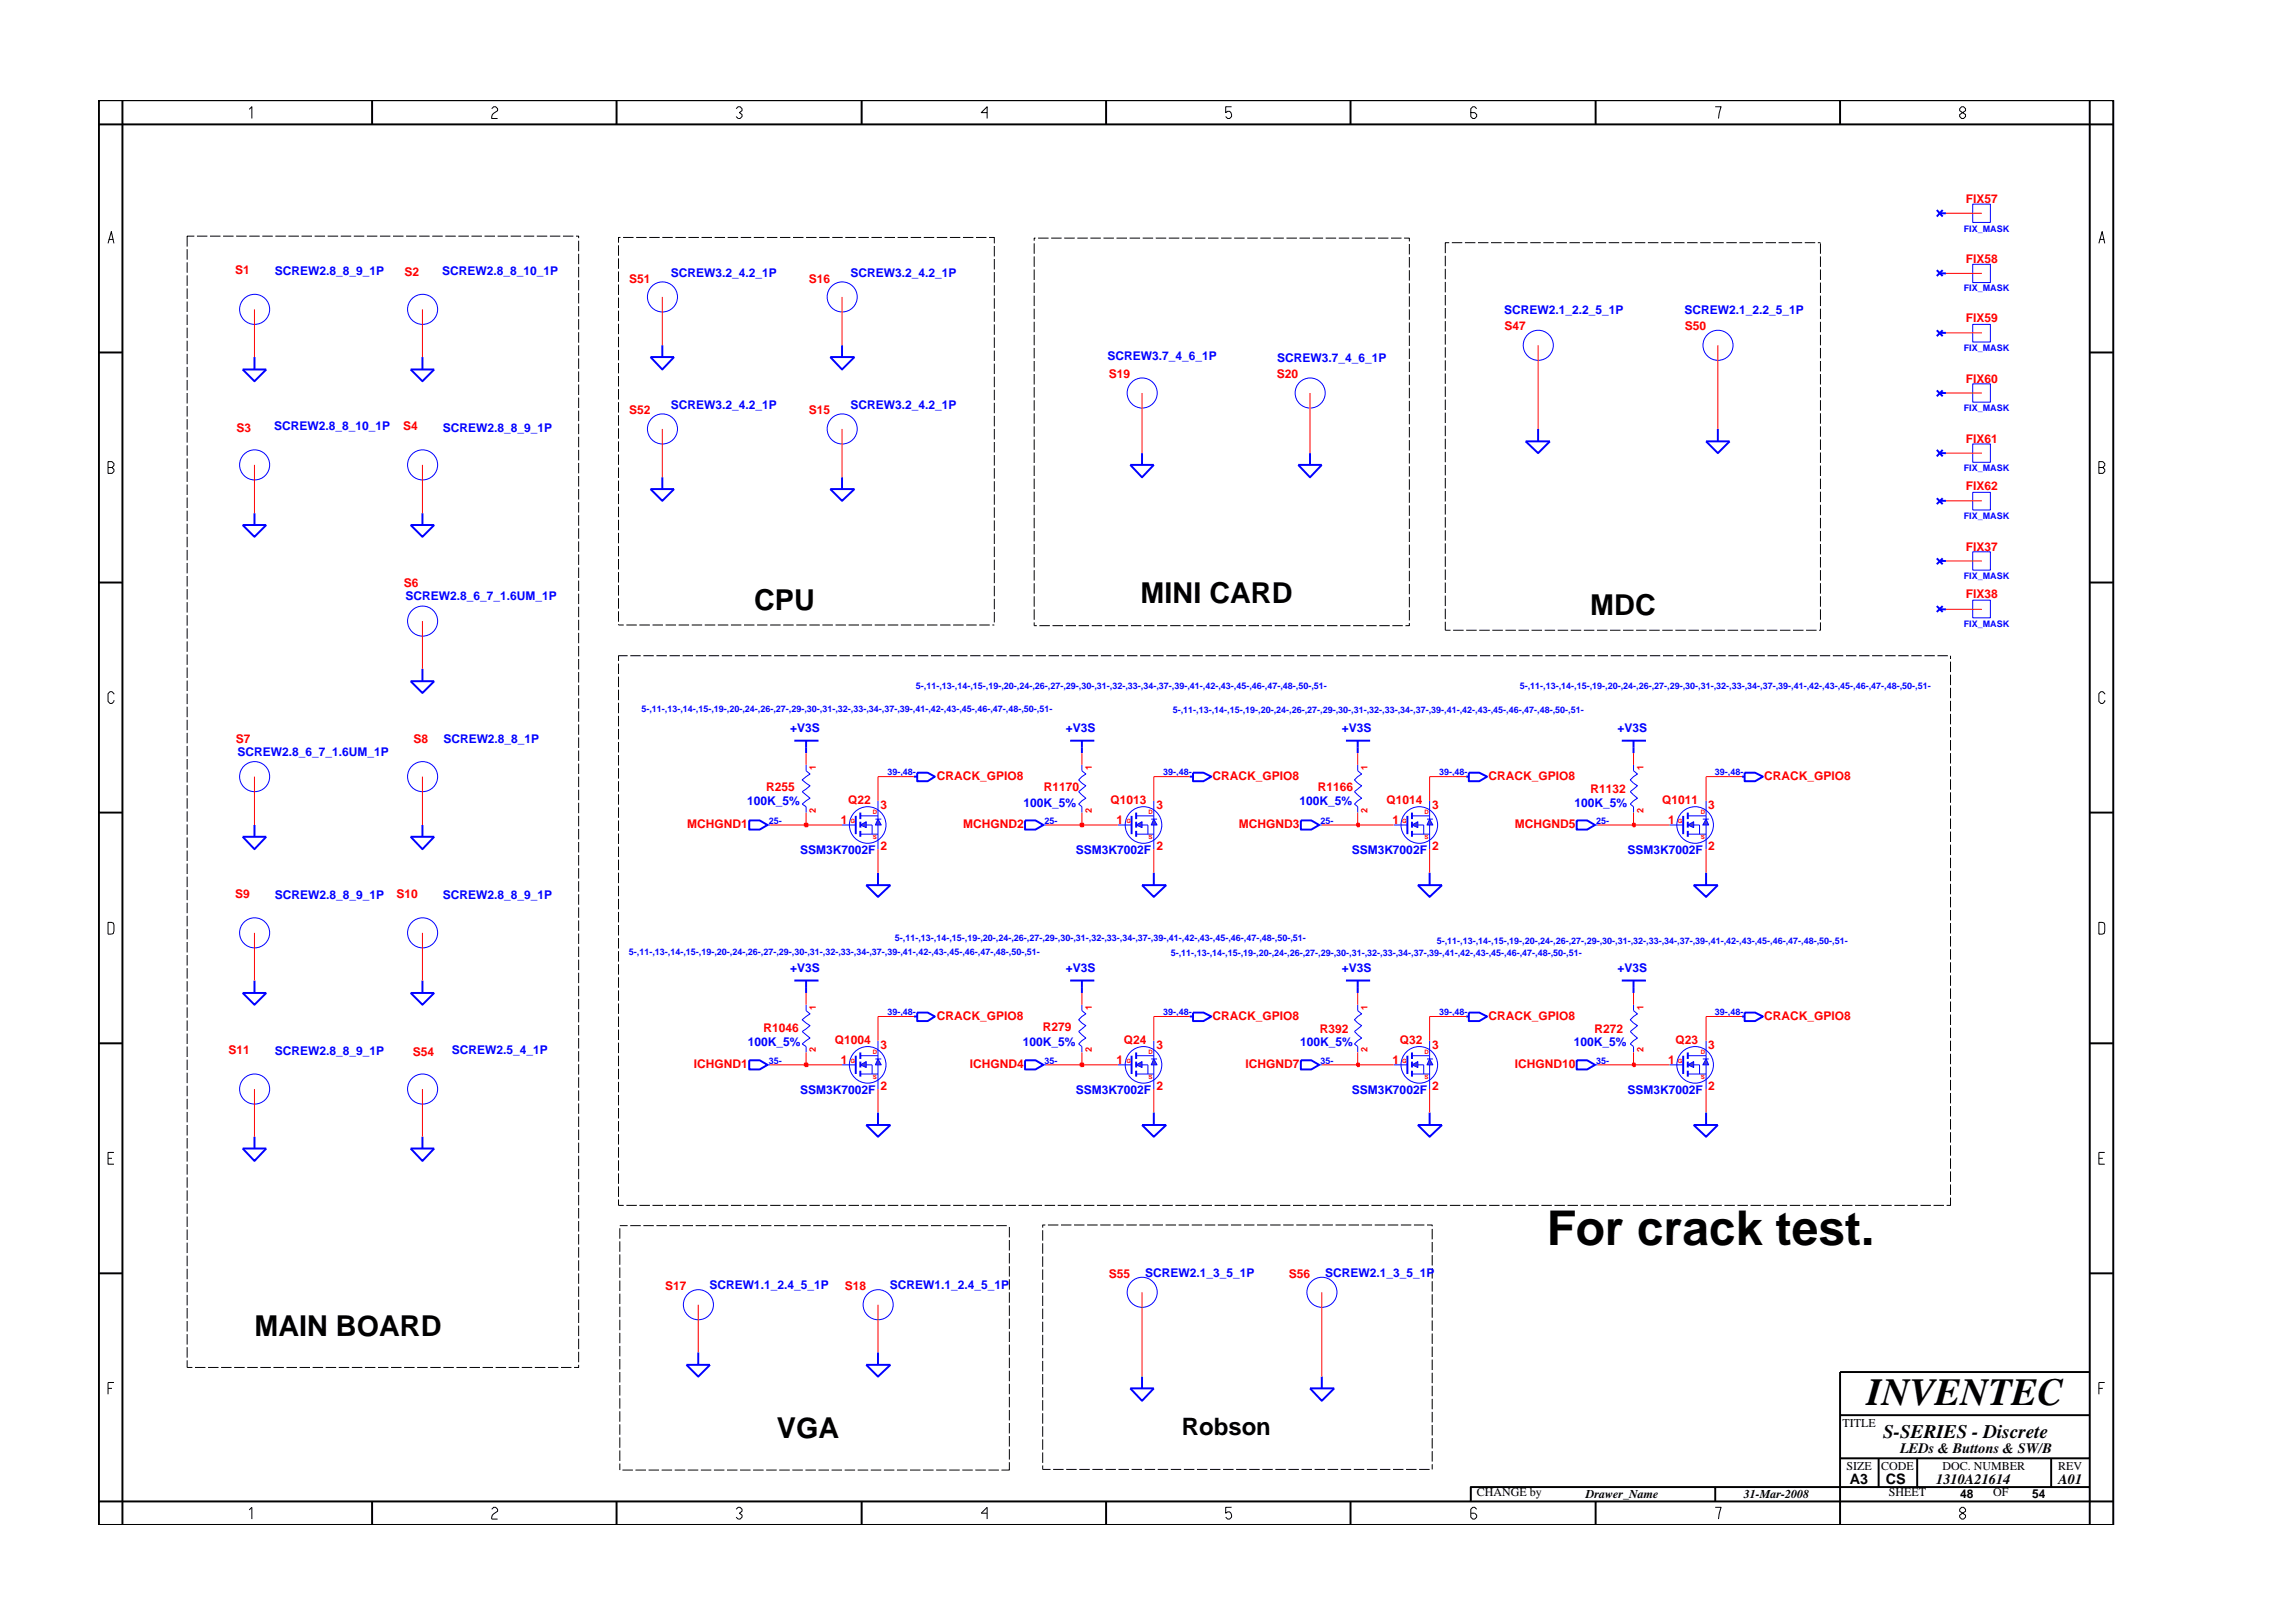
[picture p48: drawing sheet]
<svg xmlns="http://www.w3.org/2000/svg" width="297mm" height="210mm" viewBox="0 0 297 210" stroke-linecap="round" stroke-linejoin="round" font-family="sans-serif">
<defs><g id="words">
<text font-size="6.2" x="200.4" y="161.2">For crack test.</text>
<text font-size="5" x="241.8" y="182">INVENTEC</text>
<g font-size="3.7">
<text x="97.7" y="79">CPU</text>
<text x="147.8" y="78.1">MINI CARD</text>
<text x="206" y="79.6">MDC</text>
<text x="33" y="173">MAIN BOARD</text>
<text x="100.6" y="186.2">VGA</text>
</g>
<text font-size="3.1" x="153.1" y="185.9">Robson</text>
<text font-size="2.5" x="244" y="186.3">S-SERIES - Discrete</text>
<g font-size="1.9">
<text x="246.2" y="188.2">LEDs &amp; Buttons &amp; SW/B</text>
<text x="239.6" y="192.2">A3</text>
<text x="244.3" y="192.3">CS</text>
<text x="250.8" y="192.2">1310A21614</text>
<text x="266.6" y="192.2">A01</text>
</g>
<g font-size="1.6" fill="#f00">
<text x="254.7" y="26.3">FIX57</text>
<text x="30.5" y="35.5">S1</text>
<text x="52.4" y="35.8">S2</text>
<text x="254.7" y="34.1">FIX58</text>
<text x="81.5" y="36.6">S51</text>
<text x="104.8" y="36.6">S16</text>
<text x="254.7" y="41.8">FIX59</text>
<text x="194.9" y="42.8">S47</text>
<text x="218.2" y="42.8">S50</text>
<text x="81.5" y="53.6">S52</text>
<text x="104.8" y="53.6">S15</text>
<text x="143.7" y="49">S19</text>
<text x="165.4" y="49">S20</text>
<text x="254.7" y="49.6">FIX60</text>
<text x="30.6" y="56">S3</text>
<text x="52.2" y="55.7">S4</text>
<text x="254.7" y="57.3">FIX61</text>
<text x="254.7" y="63.5">FIX62</text>
<text x="254.7" y="71.3">FIX37</text>
<text x="52.3" y="76.1">S6</text>
<text x="254.7" y="77.5">FIX38</text>
<text x="30.6" y="96.3">S7</text>
<text x="53.6" y="96.3">S8</text>
<text x="121.4" y="101">CRACK_GPIO8</text>
<text x="157.1" y="101">CRACK_GPIO8</text>
<text x="192.8" y="101">CRACK_GPIO8</text>
<text x="228.5" y="101">CRACK_GPIO8</text>
<text x="89" y="107.3">MCHGND1</text>
<text x="99.3" y="102.5">R255</text>
<text x="108.9" y="106.7">1</text>
<text x="109.9" y="104.2">Q22</text>
<text x="114.1" y="104.8">3</text>
<text x="124.8" y="107.3">MCHGND2</text>
<text x="135.2" y="102.5">R1170</text>
<text x="143.9" y="104.2">Q1013</text>
<text x="144.6" y="106.7">1</text>
<text x="149.8" y="104.8">3</text>
<text x="160.5" y="107.3">MCHGND3</text>
<text x="170.7" y="102.5">R1166</text>
<text x="179.6" y="104.2">Q1014</text>
<text x="180.4" y="106.7">1</text>
<text x="185.5" y="104.8">3</text>
<text x="196.2" y="107.3">MCHGND5</text>
<text x="206" y="102.7">R1132</text>
<text x="215.3" y="104.2">Q1011</text>
<text x="216.1" y="106.7">1</text>
<text x="221.3" y="104.8">3</text>
<text x="114.1" y="110.1">2</text>
<text x="149.8" y="110.1">2</text>
<text x="185.5" y="110.1">2</text>
<text x="221.3" y="110.1">2</text>
<text x="30.5" y="116.3">S9</text>
<text x="51.4" y="116.3">S10</text>
<text x="29.6" y="136.5">S11</text>
<text x="53.5" y="136.8">S54</text>
<text x="98.9" y="133.7">R1046</text>
<text x="108.1" y="135.2">Q1004</text>
<text x="108.9" y="137.8">1</text>
<text x="114.1" y="135.9">3</text>
<text x="121.4" y="132.1">CRACK_GPIO8</text>
<text x="135.1" y="133.6">R279</text>
<text x="144.6" y="137.8">1</text>
<text x="145.6" y="135.2">Q24</text>
<text x="149.8" y="135.9">3</text>
<text x="157.1" y="132.1">CRACK_GPIO8</text>
<text x="171" y="133.9">R392</text>
<text x="180.4" y="137.8">1</text>
<text x="181.3" y="135.2">Q32</text>
<text x="185.5" y="135.9">3</text>
<text x="192.8" y="132.1">CRACK_GPIO8</text>
<text x="206.5" y="133.9">R272</text>
<text x="216.1" y="137.8">1</text>
<text x="217.1" y="135.2">Q23</text>
<text x="221.3" y="135.9">3</text>
<text x="228.5" y="132.1">CRACK_GPIO8</text>
<text x="89.9" y="138.4">ICHGND1</text>
<text x="114.1" y="141.2">2</text>
<text x="125.6" y="138.4">ICHGND4</text>
<text x="149.8" y="141.2">2</text>
<text x="161.4" y="138.4">ICHGND7</text>
<text x="185.5" y="141.2">2</text>
<text x="196.2" y="138.4">ICHGND10</text>
<text x="221.3" y="141.2">2</text>
<text x="86.2" y="167.1">S17</text>
<text x="109.4" y="167.1">S18</text>
<text x="143.7" y="165.6">S55</text>
<text x="166.9" y="165.6">S56</text>
</g>
<g font-size="1.6" fill="#00f">
<text x="35.6" y="35.7">SCREW2.8_8_9_1P</text>
<text x="57.3" y="35.6">SCREW2.8_8_10_1P</text>
<text x="86.9" y="35.9">SCREW3.2_4.2_1P</text>
<text x="110.2" y="35.9">SCREW3.2_4.2_1P</text>
<text x="194.8" y="40.7">SCREW2.1_2.2_5_1P</text>
<text x="218.2" y="40.7">SCREW2.1_2.2_5_1P</text>
<text x="143.5" y="46.7">SCREW3.7_4_6_1P</text>
<text x="165.5" y="46.9">SCREW3.7_4_6_1P</text>
<text x="86.9" y="53">SCREW3.2_4.2_1P</text>
<text x="110.2" y="53">SCREW3.2_4.2_1P</text>
<text x="35.5" y="55.7">SCREW2.8_8_10_1P</text>
<text x="57.3" y="55.9">SCREW2.8_8_9_1P</text>
<text x="52.5" y="77.8">SCREW2.8_6_7_1.6UM_1P</text>
<text x="102.4" y="94.8">+V3S</text>
<text x="138.1" y="94.8">+V3S</text>
<text x="173.8" y="94.8">+V3S</text>
<text x="209.5" y="94.8">+V3S</text>
<text x="30.8" y="98">SCREW2.8_6_7_1.6UM_1P</text>
<text x="57.4" y="96.3">SCREW2.8_8_1P</text>
<text x="96.8" y="104.3">100K_5%</text>
<text x="132.6" y="104.5">100K_5%</text>
<text x="168.3" y="104.3">100K_5%</text>
<text x="204" y="104.5">100K_5%</text>
<text x="103.6" y="110.7">SSM3K7002F</text>
<text x="139.4" y="110.7">SSM3K7002F</text>
<text x="175.1" y="110.7">SSM3K7002F</text>
<text x="210.8" y="110.7">SSM3K7002F</text>
<text x="35.6" y="116.4">SCREW2.8_8_9_1P</text>
<text x="57.3" y="116.4">SCREW2.8_8_9_1P</text>
<text x="102.4" y="125.9">+V3S</text>
<text x="138.1" y="125.9">+V3S</text>
<text x="173.8" y="125.9">+V3S</text>
<text x="209.5" y="125.9">+V3S</text>
<text x="35.6" y="136.7">SCREW2.8_8_9_1P</text>
<text x="58.5" y="136.5">SCREW2.5_4_1P</text>
<text x="96.9" y="135.5">100K_5%</text>
<text x="132.5" y="135.5">100K_5%</text>
<text x="168.4" y="135.5">100K_5%</text>
<text x="203.9" y="135.6">100K_5%</text>
<text x="103.6" y="141.8">SSM3K7002F</text>
<text x="139.4" y="141.8">SSM3K7002F</text>
<text x="175.1" y="141.8">SSM3K7002F</text>
<text x="210.8" y="141.8">SSM3K7002F</text>
<text x="91.9" y="167">SCREW1.1_2.4_5_1P</text>
<text x="115.3" y="167">SCREW1.1_2.4_5_1P</text>
<text x="148.4" y="165.4">SCREW2.1_3_5_1P</text>
<text x="171.6" y="165.4">SCREW2.1_3_5_1P</text>
</g>
<g font-size="1.6">
<text x="238.7" y="184.8">TITLE</text>
<text x="239.2" y="190.4">SIZE</text>
<text x="243.7" y="190.4">CODE</text>
<text x="251.6" y="190.4">DOC. NUMBER</text>
<text x="266.6" y="190.4">REV</text>
<text x="191.3" y="193.9">CHANGE by</text>
<text x="205.4" y="194.1">Drawer_Name</text>
<text x="225.9" y="194.1">31-Mar-2008</text>
<text x="244.7" y="193.9">SHEET</text>
<text x="253.9" y="194.1">48</text>
<text x="258.2" y="193.9">OF</text>
<text x="263.3" y="194.1">54</text>
</g>
<g font-size="1.2" fill="#00f">
<text x="254.4" y="30">FIX_MASK</text>
<text x="254.4" y="37.7">FIX_MASK</text>
<text x="254.4" y="45.5">FIX_MASK</text>
<text x="254.4" y="53.3">FIX_MASK</text>
<text x="254.4" y="61.1">FIX_MASK</text>
<text x="254.4" y="67.3">FIX_MASK</text>
<text x="254.4" y="75">FIX_MASK</text>
<text x="254.4" y="81.2">FIX_MASK</text>
<text x="118.6" y="89.3">5-,11-,13-,14-,15-,19-,20-,24-,26-,27-,29-,30-,31-,32-,33-,34-,37-,39-,41-,42-,43-,45-,46-,47-,48-,50-,51-</text>
<text x="196.9" y="89.3">5-,11-,13-,14-,15-,19-,20-,24-,26-,27-,29-,30-,31-,32-,33-,34-,37-,39-,41-,42-,43-,45-,46-,47-,48-,50-,51-</text>
<text x="83.1" y="92.2">5-,11-,13-,14-,15-,19-,20-,24-,26-,27-,29-,30-,31-,32-,33-,34-,37-,39-,41-,42-,43-,45-,46-,47-,48-,50-,51-</text>
<text x="151.9" y="92.4">5-,11-,13-,14-,15-,19-,20-,24-,26-,27-,29-,30-,31-,32-,33-,34-,37-,39-,41-,42-,43-,45-,46-,47-,48-,50-,51-</text>
<text x="115" y="100.4">39-,48-</text>
<text x="150.7" y="100.4">39-,48-</text>
<text x="186.4" y="100.4">39-,48-</text>
<text x="222.1" y="100.4">39-,48-</text>
<text x="99.6" y="106.7">25-</text>
<text x="135.3" y="106.7">25-</text>
<text x="171.1" y="106.7">25-</text>
<text x="206.8" y="106.7">25-</text>
<text x="81.5" y="123.7">5-,11-,13-,14-,15-,19-,20-,24-,26-,27-,29-,30-,31-,32-,33-,34-,37-,39-,41-,42-,43-,45-,46-,47-,48-,50-,51-</text>
<text x="115.9" y="121.9">5-,11-,13-,14-,15-,19-,20-,24-,26-,27-,29-,30-,31-,32-,33-,34-,37-,39-,41-,42-,43-,45-,46-,47-,48-,50-,51-</text>
<text x="151.7" y="123.8">5-,11-,13-,14-,15-,19-,20-,24-,26-,27-,29-,30-,31-,32-,33-,34-,37-,39-,41-,42-,43-,45-,46-,47-,48-,50-,51-</text>
<text x="186.1" y="122.3">5-,11-,13-,14-,15-,19-,20-,24-,26-,27-,29-,30-,31-,32-,33-,34-,37-,39-,41-,42-,43-,45-,46-,47-,48-,50-,51-</text>
<text x="115" y="131.5">39-,48-</text>
<text x="150.7" y="131.5">39-,48-</text>
<text x="186.4" y="131.5">39-,48-</text>
<text x="222.1" y="131.5">39-,48-</text>
<text x="99.6" y="137.8">35-</text>
<text x="135.3" y="137.8">35-</text>
<text x="171.1" y="137.8">35-</text>
<text x="206.8" y="137.8">35-</text>
</g>
<g font-size="1.2" fill="#f00">
<text x="105.7" y="99.7" transform="rotate(-90 105.7 99.7)">1</text>
<text x="141.4" y="99.7" transform="rotate(-90 141.4 99.7)">1</text>
<text x="177.2" y="99.7" transform="rotate(-90 177.2 99.7)">1</text>
<text x="212.9" y="99.7" transform="rotate(-90 212.9 99.7)">1</text>
<text x="105.7" y="105.3" transform="rotate(-90 105.7 105.3)">2</text>
<text x="141.4" y="105.3" transform="rotate(-90 141.4 105.3)">2</text>
<text x="177.2" y="105.3" transform="rotate(-90 177.2 105.3)">2</text>
<text x="212.9" y="105.3" transform="rotate(-90 212.9 105.3)">2</text>
<text x="105.7" y="130.8" transform="rotate(-90 105.7 130.8)">1</text>
<text x="141.4" y="130.8" transform="rotate(-90 141.4 130.8)">1</text>
<text x="177.2" y="130.8" transform="rotate(-90 177.2 130.8)">1</text>
<text x="212.9" y="130.8" transform="rotate(-90 212.9 130.8)">1</text>
<text x="105.7" y="136.3" transform="rotate(-90 105.7 136.3)">2</text>
<text x="141.4" y="136.3" transform="rotate(-90 141.4 136.3)">2</text>
<text x="177.2" y="136.3" transform="rotate(-90 177.2 136.3)">2</text>
<text x="212.9" y="136.3" transform="rotate(-90 212.9 136.3)">2</text>
</g>
<g font-size=".8" fill="#f00">
<text x="110.2" y="106.7">G</text>
<text x="113.1" y="105.5">D</text>
<text x="145.9" y="106.7">G</text>
<text x="148.8" y="105.5">D</text>
<text x="181.6" y="106.7">G</text>
<text x="184.5" y="105.5">D</text>
<text x="217.4" y="106.7">G</text>
<text x="220.3" y="105.5">D</text>
<text x="113.1" y="108.7">S</text>
<text x="148.8" y="108.7">S</text>
<text x="184.5" y="108.7">S</text>
<text x="220.3" y="108.7">S</text>
<text x="110.2" y="137.7">G</text>
<text x="113.1" y="136.6">D</text>
<text x="145.9" y="137.7">G</text>
<text x="148.8" y="136.6">D</text>
<text x="181.6" y="137.7">G</text>
<text x="184.5" y="136.6">D</text>
<text x="217.4" y="137.7">G</text>
<text x="220.3" y="136.6">D</text>
<text x="113.1" y="139.8">S</text>
<text x="148.8" y="139.8">S</text>
<text x="184.5" y="139.8">S</text>
<text x="220.3" y="139.8">S</text>
</g>
</g></defs>
<path d="M147.9 58.7v1.5M169.7 58.7v1.5M146.4 60.2h3.1l-1.6 1.6zM168.2 60.2h3l-1.5 1.6zM53.2 88.3h3l-1.5 1.5zM54.7 86.6v1.7M97.1 106.3h1.3l1 .6-1 .6h-1.3zM182.3 105.7v2.4M183.7 114.7h3.1l-1.6 1.5zM185.2 113.1v1.6" fill="none" stroke="#00f" stroke-width=".25"/>
<g fill="none" stroke="#00f" stroke-width=".13">
<path d="M255.6 26.4h2.2v2.4h-2.2zM211.6 99.1v.8l.5 .4-.9 .7 .9 .8-.9 .8 .9 .8-.9 .8 .4 .3v.8M99.4 106.9h.4M180.5 106.9h1.8"/>
<circle cx="54.7" cy="60.2" r="1.95"/>
<circle cx="148" cy="167.4" r="1.95"/>
</g>
<path d="M185.2 106.1l.4 .8h-.7z" fill="#3c3cc8"/>
<path d="M184.9 106.1h.7M185.2 106.1l.4 .8h-.7z" fill="none" stroke="#00f" stroke-width=".13"/>
<path d="M182.9 106.9l.8-.4v.7z" fill="#3c3cc8"/>
<g fill="none" stroke="#00f" stroke-width=".13">
<path d="M255.6 63.8h2.2v2.3h-2.2zM104.4 99.1v.8l.5 .4-1 .7 1 .8-1 .8 1 .8-1 .8 .5 .3v.8M182.9 106.9l.8-.4v.7zM182.9 108.1h2.3M182.9 105.7h2.3M183.7 106.9h.7v1.2M185.2 103.7v2.4M185.2 106.9v3.1M216.3 138h1.7"/>
<circle cx="85.8" cy="55.6" r="1.95"/>
<circle cx="109.1" cy="55.6" r="1.95"/>
<circle cx="54.7" cy="100.6" r="1.95"/>
<circle cx="183.9" cy="106.9" r="2.37"/>
<circle cx="90.5" cy="169" r="1.95"/>
</g>
<g fill="none" stroke="#00f" stroke-width=".25">
<path d="M250.9 27.2l.8 .9M251.2 27.6h.9M251.7 27.2l-.8 .9M31.4 47.9h3.1l-1.5 1.5zM33 46.3v1.6M250.9 58.3l.8 .8M251.2 58.7h.9M251.7 58.3l-.8 .8M53.2 68h3l-1.5 1.5zM54.7 66.5v1.5M84.3 63.4h3l-1.5 1.5zM85.8 61.8v1.6"/>
<path d="M250.9 64.5l.8 .8M251.2 64.9h.9M251.7 64.5l-.8 .8M118.4 100.6h.4M118.8 100.1h1.4l.9 .5-.9 .6h-1.4zM182.9 105.3v.8M182.9 106.5v.7M182.9 107.6v.8M31.4 128.6h3.1l-1.5 1.6zM33 127v1.6M102.9 127h3.1M104.4 127v1.6"/>
<path d="M218 136.8v2.3"/>
</g>
<path d="M221 137.2l.3 .8h-.7z" fill="#3c3cc8"/>
<path d="M220.6 137.2h.7M221 137.2l.3 .8h-.7z" fill="none" stroke="#00f" stroke-width=".13"/>
<path d="M218.6 138l.8-.5v.8z" fill="#3c3cc8"/>
<g fill="none" stroke="#00f" stroke-width=".13">
<path d="M144.8 106.9h1.8M218.6 138l.8-.5v.8zM218.6 139.1h2.4M218.6 136.8h2.4M219.4 138h.8v1.1M221 134.8v2.4M221 138v3.1"/>
<circle cx="148" cy="50.9" r="1.95"/>
<circle cx="219.6" cy="138" r="2.37"/>
</g>
<g fill="none" stroke="#00f" stroke-width=".25">
<path d="M250.9 72.3l.8 .8M251.2 72.7h.9M251.7 72.3l-.8 .8M146.6 105.7v2.4M138.6 127h3.2M140.2 127v1.6M218.6 136.3v.9M218.6 137.5v.8M218.6 138.7v.8M225.7 131.7h.3M226 131.2h1.4l1 .5-1 .6h-1.4zM147.9 145.7h3.2l-1.6 1.6z"/>
<path d="M149.5 144.1v1.6"/>
</g>
<path d="M149.5 106.1l.4 .8h-.8z" fill="#3c3cc8"/>
<path d="M149.1 106.1h.8M149.5 106.1l.4 .8h-.8z" fill="none" stroke="#00f" stroke-width=".13"/>
<path d="M147.2 106.9l.7-.4v.7z" fill="#3c3cc8"/>
<g fill="none" stroke="#00f" stroke-width=".13">
<path d="M255.6 57.5h2.2v2.4h-2.2zM255.6 71.5h2.2v2.4h-2.2zM255.6 77.8h2.2v2.2h-2.2zM175.9 99.1v.8l.5 .4-.9 .7 .9 .8-.9 .8 .9 .8-.9 .8 .4 .3v.8M109.1 106.9h1.8M135.2 106.9h.3M147.2 106.9l.7-.4v.7zM147.2 108.1h2.3M147.2 105.7h2.3M147.9 106.9h.8v1.2M149.5 103.7v2.4M149.5 106.9v3.1"/>
<path d="M206.6 106.9h.4M170.9 138h.3"/>
<circle cx="85.8" cy="38.5" r="1.95"/>
<circle cx="33" cy="40.1" r="1.95"/>
<circle cx="199.3" cy="44.7" r="1.95"/>
<circle cx="222.6" cy="44.7" r="1.95"/>
<circle cx="33" cy="60.2" r="1.95"/>
<circle cx="148.1" cy="106.9" r="2.37"/>
<circle cx="33" cy="120.8" r="1.95"/>
<circle cx="171.2" cy="167.4" r="1.95"/>
</g>
<g fill="none" stroke="#00f" stroke-width=".25">
<path d="M53.2 47.9h3l-1.5 1.5zM54.7 46.3v1.6M107.6 46.3h3.1l-1.6 1.6zM109.1 44.7v1.6M197.6 57.2h3.2l-1.6 1.5zM199.2 55.6v1.6M221 57.2h3.1l-1.6 1.5zM222.5 55.6v1.6M250.9 50.6l.8 .7M251.2 50.9h.9M251.7 50.6l-.8 .7M31.4 68h3.1l-1.5 1.5z"/>
<path d="M33 66.5v1.5M102.9 96h3.1M104.4 96v1.6M110.9 105.7v2.4M112.2 114.7h3.1l-1.6 1.5zM113.7 113.1v1.6M132.8 106.3h1.3l1.1 .6-1.1 .6h-1.3zM147.2 105.3v.8M147.2 106.5v.7M147.2 107.6v.8M154.1 100.6h.4M154.5 100.1h1.4l1 .5-1 .6h-1.4z"/>
<path d="M204.2 106.3h1.4l1 .6-1 .6h-1.4zM154.1 131.7h.4M154.5 131.2h1.4l1 .5-1 .6h-1.4zM168.5 137.4h1.4l1 .6-1 .5h-1.4zM174.4 127h3.1M175.9 127v1.6M210.1 127h3.1M211.6 127v1.6M183.7 145.7h3.1l-1.6 1.6zM185.2 144.1v1.6M146.4 179.9h3.1l-1.6 1.6zM147.9 178.3v1.6"/>
</g>
<path d="M113.7 106.1l.5 .8h-.8z" fill="#3c3cc8"/>
<path d="M113.4 106.1h.8M113.7 106.1l.5 .8h-.8z" fill="none" stroke="#00f" stroke-width=".13"/>
<path d="M111.4 106.9l.8-.4v.7z" fill="#3c3cc8"/>
<g fill="none" stroke="#00f" stroke-width=".13">
<path d="M140.2 99.1v.8l.5 .4-1 .7 1 .8-1 .8 1 .8-1 .8 .5 .3v.8M111.4 105.7h2.3M111.4 106.9l.8-.4v.7zM111.4 108.1h2.3M112.2 106.9h.8v1.2M113.7 103.7v2.4M113.7 106.9v3.1M144.8 138h1.8"/>
<circle cx="112.4" cy="106.9" r="2.37"/>
</g>
<path d="M111.4 105.3v.8M111.4 106.5v.7M111.4 107.6v.8M146.6 136.8v2.3" fill="none" stroke="#00f" stroke-width=".25"/>
<path d="M149.5 137.2l.4 .8h-.8z" fill="#3c3cc8"/>
<path d="M149.1 137.2h.8M149.5 137.2l.4 .8h-.8z" fill="none" stroke="#00f" stroke-width=".13"/>
<path d="M147.2 138l.7-.5v.8z" fill="#3c3cc8"/>
<g fill="none" stroke="#00f" stroke-width=".13">
<path d="M109.1 138h1.8M147.2 138l.7-.5v.8zM147.2 139.1h2.3M147.2 136.8h2.3M147.9 138h.8v1.1M149.5 134.8v2.4M149.5 138v3.1"/>
<circle cx="109.1" cy="38.5" r="1.95"/>
<circle cx="54.7" cy="40.1" r="1.95"/>
<circle cx="169.7" cy="50.9" r="1.95"/>
<circle cx="148.1" cy="138" r="2.37"/>
</g>
<g fill="none" stroke="#00f" stroke-width=".25">
<path d="M250.9 35l.8 .8M251.2 35.4h.9M251.7 35l-.8 .8M250.9 42.8l.8 .7M251.2 43.1h.9M251.7 42.8l-.8 .7M250.9 78.5l.8 .8M251.2 78.9h.9M251.7 78.5l-.8 .8M174.4 96h3.1M175.9 96v1.6M31.4 108.4h3.1l-1.5 1.6z"/>
<path d="M33 106.9v1.5M110.9 136.8v2.3M147.2 136.3v.9M147.2 137.5v.8M147.2 138.7v.8M53.2 148.8h3l-1.5 1.6zM54.7 147.3v1.5"/>
</g>
<path d="M113.7 137.2l.5 .8h-.8z" fill="#3c3cc8"/>
<path d="M113.4 137.2h.8M113.7 137.2l.5 .8h-.8z" fill="none" stroke="#00f" stroke-width=".13"/>
<path d="M111.4 138l.8-.5v.8z" fill="#3c3cc8"/>
<g fill="none" stroke="#00f" stroke-width=".13">
<path d="M255.6 34.2h2.2v2.4h-2.2zM255.6 42h2.2v2.3h-2.2zM255.6 49.7h2.2v2.4h-2.2zM216.3 106.9h1.7M104.4 130.2v.7l.5 .4-1 .8 1 .8-1 .7 1 .9-1 .7 .5 .4v.7M111.4 136.8h2.3M111.4 138l.8-.5v.8zM111.4 139.1h2.3M112.2 138h.8v1.1M113.7 134.8v2.4M113.7 138v3.1M206.6 138h.4"/>
<circle cx="54.7" cy="80.5" r="1.95"/>
<circle cx="54.7" cy="120.8" r="1.95"/>
<circle cx="112.4" cy="138" r="2.37"/>
<circle cx="54.7" cy="141.1" r="1.95"/>
</g>
<g fill="none" stroke="#00f" stroke-width=".25">
<path d="M53.2 108.4h3l-1.5 1.6zM54.7 106.9v1.5M218 105.7v2.4M111.4 136.3v.9M111.4 137.5v.8M111.4 138.7v.8M204.2 137.4h1.4l1 .6-1 .5h-1.4zM88.9 176.8h3.1l-1.5 1.5zM90.5 175.2v1.6M112.2 176.8h3.1l-1.6 1.5zM113.7 175.2v1.6M169.7 179.9h3.1l-1.6 1.6z"/>
<path d="M171.2 178.3v1.6"/>
</g>
<path d="M221 106.1l.3 .8h-.7z" fill="#3c3cc8"/>
<path d="M220.6 106.1h.7M221 106.1l.3 .8h-.7z" fill="none" stroke="#00f" stroke-width=".13"/>
<path d="M218.6 106.9l.8-.4v.7z" fill="#3c3cc8"/>
<g fill="none" stroke="#00f" stroke-width=".13">
<path d="M170.9 106.9h.3M218.6 106.9l.8-.4v.7zM218.6 108.1h2.4M218.6 105.7h2.4M219.4 106.9h.8v1.2M221 103.7v2.4M221 106.9v3.1M135.2 138h.3M140.2 130.2v.7l.5 .4-1 .8 1 .8-1 .7 1 .9-1 .7 .5 .4v.7M180.5 138h1.8M211.6 130.2v.7l.5 .4-.9 .8 .9 .8-.9 .7 .9 .9-.9 .7 .4 .4v.7"/>
<circle cx="33" cy="100.6" r="1.95"/>
<circle cx="219.6" cy="106.9" r="2.37"/>
<circle cx="33" cy="141.1" r="1.95"/>
<circle cx="113.8" cy="169" r="1.95"/>
</g>
<g fill="none" stroke="#00f" stroke-width=".25">
<path d="M84.3 46.3h3l-1.5 1.6zM85.8 44.7v1.6M107.6 63.4h3.1l-1.6 1.5zM109.1 61.8v1.6M138.6 96h3.2M140.2 96v1.6M210.1 96h3.1M211.6 96v1.6M147.9 114.7h3.2l-1.6 1.5zM149.5 113.1v1.6M168.5 106.3h1.4l1 .6-1 .6h-1.4zM189.9 100.6h.4"/>
<path d="M190.3 100.1h1.3l1 .5-1 .6h-1.3zM218.6 105.3v.8M218.6 106.5v.7M218.6 107.6v.8M219.4 114.7h3.1l-1.5 1.5zM221 113.1v1.6M225.7 100.6h.3M226 100.1h1.4l1 .5-1 .6h-1.4zM53.2 128.6h3l-1.5 1.6zM54.7 127v1.6M132.8 137.4h1.3l1.1 .6-1.1 .5h-1.3zM182.3 136.8v2.3"/>
<path d="M189.9 131.7h.4M190.3 131.2h1.3l1 .5-1 .6h-1.3zM31.4 148.8h3.1l-1.5 1.6zM33 147.3v1.5M112.2 145.7h3.1l-1.6 1.6zM113.7 144.1v1.6M219.4 145.7h3.1l-1.5 1.6zM221 144.1v1.6"/>
</g>
<path d="M185.2 137.2l.4 .8h-.7z" fill="#3c3cc8"/>
<path d="M184.9 137.2h.7M185.2 137.2l.4 .8h-.7z" fill="none" stroke="#00f" stroke-width=".13"/>
<path d="M182.9 138l.8-.5v.8z" fill="#3c3cc8"/>
<g fill="none" stroke="#00f" stroke-width=".13">
<path d="M99.4 138h.4M175.9 130.2v.7l.5 .4-.9 .8 .9 .8-.9 .7 .9 .9-.9 .7 .4 .4v.7M182.9 138l.8-.5v.8zM182.9 139.1h2.3M182.9 136.8h2.3M183.7 138h.7v1.1M185.2 134.8v2.4M185.2 138v3.1"/>
<circle cx="183.9" cy="138" r="2.37"/>
</g>
<path d="M97.1 137.4h1.3l1 .6-1 .5h-1.3zM118.4 131.7h.4M118.8 131.2h1.4l.9 .5-.9 .6h-1.4zM182.9 136.3v.9M182.9 137.5v.8M182.9 138.7v.8" fill="none" stroke="#00f" stroke-width=".25"/>
<path d="M99.8 138h4.6M33 141.1v6.2M54.7 141.1v6.2M113.7 141.1v3M149.5 141.1v3M185.2 141.1v3M221 141.1v3M90.5 169v6.2M113.7 169v6.2M147.9 167.4v10.9M171.2 167.4v10.9" fill="none" stroke="#f00" stroke-width=".13"/>
<path d="M104.3 137.8h.3v.3h-.3z" fill="#8e2323"/>
<path d="M104.3 137.8h.3v.3h-.3z" fill="none" stroke="#f00" stroke-width=".25"/>
<path d="M104.4 136.3v1.7h4.7M135.5 138h4.7" fill="none" stroke="#f00" stroke-width=".13"/>
<path d="M140 137.8h.3v.3h-.3z" fill="#8e2323"/>
<path d="M140 137.8h.3v.3h-.3z" fill="none" stroke="#f00" stroke-width=".25"/>
<path d="M140.2 136.3v1.7h4.6M171.2 138h4.7" fill="none" stroke="#f00" stroke-width=".13"/>
<path d="M175.8 137.8h.3v.3h-.3z" fill="#8e2323"/>
<path d="M175.8 137.8h.3v.3h-.3z" fill="none" stroke="#f00" stroke-width=".25"/>
<path d="M175.9 136.3v1.7h4.6M207 138h4.6" fill="none" stroke="#f00" stroke-width=".13"/>
<path d="M211.5 137.8h.3v.3h-.3z" fill="#8e2323"/>
<path d="M211.5 137.8h.3v.3h-.3z" fill="none" stroke="#f00" stroke-width=".25"/>
<g fill="none" stroke="#f00" stroke-width=".13">
<path d="M33 100.6v6.3M54.7 100.6v6.3M99.8 106.9h4.6M113.7 110v3.1M149.5 110v3.1M185.2 110v3.1M221 110v3.1M33 120.8v6.2M54.7 120.8v6.2M104.4 128.6v1.6M118.4 131.7h-4.7v3.1M140.2 128.6v1.6"/>
<path d="M154.1 131.7h-4.6v3.1M175.9 128.6v1.6M189.9 131.7h-4.7v3.1M211.6 128.6v1.6M211.6 136.3v1.7h4.7M225.7 131.7h-4.7v3.1"/>
</g>
<path d="M104.3 106.7h.3v.3h-.3z" fill="#8e2323"/>
<path d="M104.3 106.7h.3v.3h-.3z" fill="none" stroke="#f00" stroke-width=".25"/>
<path d="M104.4 105.3v1.6h4.7M135.5 106.9h4.7" fill="none" stroke="#f00" stroke-width=".13"/>
<path d="M140 106.7h.3v.3h-.3z" fill="#8e2323"/>
<path d="M140 106.7h.3v.3h-.3z" fill="none" stroke="#f00" stroke-width=".25"/>
<path d="M140.2 105.3v1.6h4.6M171.2 106.9h4.7" fill="none" stroke="#f00" stroke-width=".13"/>
<path d="M175.8 106.7h.3v.3h-.3z" fill="#8e2323"/>
<path d="M175.8 106.7h.3v.3h-.3z" fill="none" stroke="#f00" stroke-width=".25"/>
<path d="M175.9 105.3v1.6h4.6M207 106.9h4.6" fill="none" stroke="#f00" stroke-width=".13"/>
<path d="M211.5 106.7h.3v.3h-.3z" fill="#8e2323"/>
<path d="M211.5 106.7h.3v.3h-.3z" fill="none" stroke="#f00" stroke-width=".25"/>
<g fill="none" stroke="#f00" stroke-width=".13">
<path d="M85.8 38.5v6.2M109.1 38.5v6.2M252.1 35.4h4.6M252.1 27.6h4.6M33 40.1v6.2M54.7 40.1v6.2M85.8 55.6v6.2M109.1 55.6v6.2M147.9 50.9v7.8M169.7 50.9v7.8M199.2 44.7v10.9M222.5 44.7v10.9"/>
<path d="M252.1 43.1h4.6M252.1 58.7h4.6M252.1 50.9h4.6M33 60.2v6.3M54.7 60.2v6.3M252.1 72.7h4.6M252.1 78.9h4.6M252.1 64.9h4.6M54.7 80.5v6.1M104.4 97.6v1.5M140.2 97.6v1.5M175.9 97.6v1.5"/>
<path d="M211.6 97.6v1.5M118.4 100.6h-4.7v3.1M154.1 100.6h-4.6v3.1M189.9 100.6h-4.7v3.1M211.6 105.3v1.6h4.7M225.7 100.6h-4.7v3.1"/>
</g>
<g fill="none" stroke="#000" stroke-width=".25">
<path d="M12.8 13h261v184.6h-261zM15.9 13v184.6M48.2 13v3.1M79.9 13v3.1M111.6 13v3.1M143.3 13v3.1M174.9 13v3.1M206.7 13v3.1M238.4 13v3.1M270.7 13v184.6M273.8 16.1h-261M12.8 45.7h3.1"/>
<path d="M270.7 45.7h3.1M12.8 75.5h3.1M270.7 75.5h3.1M12.8 105.3h3.1M270.7 105.3h3.1M12.8 135.2h3.1M270.7 135.2h3.1M12.8 165h3.1M270.7 177.7h-32.3v19.9M270.7 165h3.1M48.2 194.5v3.1M79.9 194.5v3.1"/>
<path d="M111.6 194.5v3.1M143.3 194.5v3.1M174.9 194.5v3.1M206.7 194.5v3.1M222.2 192.6v1.9M238.4 183.3h32.3M238.4 188.9h32.3M243.4 188.9v3.7M248.4 188.9v3.7M265.7 188.9v3.7M270.7 192.6h-80.2v1.9M273.8 194.5h-261"/>
</g>
<g fill="none" stroke="#000" stroke-width=".13">
<path d="M32.3 14.2l.3-.4v1.6M63.7 14.1l.3-.3h.2l.3 .3v.2l-.5 .4-.3 .4v.3h.8M95.4 14.1l.2-.3h.3l.2 .3v.2l-.3 .3 .3 .2v.3l-.2 .3h-.3l-.2-.3M127.9 14.6h-.8l.8-.8v1.6M159.5 13.8h-.7v.8l.2-.2a.5 .5 0 0 1 .5 .7l-.2 .3h-.3l-.2-.3M191.3 14.1l-.3-.3h-.2l-.3 .3v1l.3 .3h.2l.3-.3v-.3l-.3-.2h-.5M222.2 13.8h.8l-.4 1.6M254.1 13.8l-.2 .3v.2l.7 .5v.3l-.2 .3h-.3l-.2-.3v-.3l.7-.5v-.2l-.2-.3zM14 31.5l.4-1.5 .4 1.5M14.1 31h.6M24.2 32.3v1.3M24.2 34v1.3"/>
<path d="M24.2 35.7v1.3M24.2 37.4v1.3M24.2 39.1v1.3M25.2 30.6h-1v1.3M25.5 30.6h1.4M27.2 30.6h1.4M28.9 30.6h1.4M30.6 30.6h1.3M32.3 30.6h1.3M34 30.6h1.3M35.7 30.6h1.3M37.4 30.6h1.3"/>
<path d="M39.1 30.6h1.3M40.8 30.6h1.3M42.4 30.6h1.4M44.1 30.6h1.4M45.8 30.6h1.4M47.5 30.6h1.4M49.2 30.6h1.4M50.9 30.6h1.4M52.6 30.6h1.4M54.3 30.6h1.4M56 30.6h1.3M57.7 30.6h1.3"/>
<path d="M59.4 30.6h1.3M61.1 30.6h1.3M62.8 30.6h1.3M64.5 30.6h1.3M66.2 30.6h1.3M67.8 30.6h1.4M69.5 30.6h1.4M71.2 30.6h1.4M72.9 30.6h1.4M74.6 30.6h.4v.2M75 31.2v1.3M75 32.9v1.3"/>
<path d="M75 34.6v1.3M75 36.3v1.3M75 38v1.3M75 39.7v1.3M80.1 31.8v1.3M80.1 33.5v1.3M80.1 35.2v1.3M80.1 36.9v1.3M80.1 38.6v1.3M80.4 30.8h-.3v.6M80.7 30.8h1.4M82.4 30.8h1.4"/>
<path d="M84.1 30.8h1.4M85.8 30.8h1.4M87.5 30.8h1.3M89.2 30.8h1.3M90.9 30.8h1.3M92.6 30.8h1.3M94.3 30.8h1.3M96 30.8h1.3M97.6 30.8h1.4M99.3 30.8h1.4M101 30.8h1.4M102.7 30.8h1.4"/>
<path d="M104.4 30.8h1.4M106.1 30.8h1.4M107.8 30.8h1.4M109.5 30.8h1.4M111.2 30.8h1.4M112.9 30.8h1.3M114.6 30.8h1.3M116.3 30.8h1.3M118 30.8h1.3M119.7 30.8h1.3M121.4 30.8h1.3M123 30.8h1.4"/>
<path d="M124.7 30.8h1.4M126.4 30.8h1.4M128.1 30.8h.7v.7M128.8 31.9v1.3M128.8 33.6v1.3M128.8 35.2v1.4M128.8 36.9v1.4M128.8 38.6v1.4M134 31.5v1.4M134 33.2v1.4M134 34.9v1.4M134 36.6v1.4"/>
<path d="M134 38.3v1.4M134 40v1.3M134.1 30.8h-.1v.4M134.5 30.8h1.3M136.2 30.8h1.3M137.9 30.8h1.3M139.6 30.8h1.3M141.3 30.8h1.3M142.9 30.8h1.4M144.6 30.8h1.4M146.3 30.8h1.4M148 30.8h1.4"/>
<path d="M149.7 30.8h1.4M151.4 30.8h1.4M153.1 30.8h1.4M154.8 30.8h1.4M156.5 30.8h1.3M158.2 30.8h1.3M159.9 30.8h1.3M161.6 30.8h1.3M163.3 30.8h1.3M165 30.8h1.3M166.7 30.8h1.3M168.3 30.8h1.4"/>
<path d="M170 30.8h1.4M171.7 30.8h1.4M173.4 30.8h1.4M175.1 30.8h1.4M176.8 30.8h1.4M178.5 30.8h1.4M180.2 30.8h1.4M181.9 30.8h.7v.5M182.6 31.6v1.4M182.6 33.3v1.4M182.6 35v1.4M182.6 36.7v1.3"/>
<path d="M182.6 38.4v1.3M187.2 33.1v1.4M187.2 34.8v1.4M187.2 36.5v1.4M187.2 38.2v1.4M187.2 39.9v1.4M187.7 31.4h-.5v1.4M188.1 31.4h1.3M189.8 31.4h1.3M191.5 31.4h1.3M193.2 31.4h1.3M194.8 31.4h1.4"/>
<path d="M196.5 31.4h1.4M198.2 31.4h1.4M199.9 31.4h1.4M201.6 31.4h1.4M203.3 31.4h1.4M205 31.4h1.4M206.7 31.4h1.4M208.4 31.4h1.3M210.1 31.4h1.3M211.8 31.4h1.3M213.5 31.4h1.3M215.2 31.4h1.3"/>
<path d="M216.9 31.4h1.3M218.6 31.4h1.3M220.2 31.4h1.4M221.9 31.4h1.4M223.6 31.4h1.4M225.3 31.4h1.4M227 31.4h1.4M228.7 31.4h1.4M230.4 31.4h1.4M232.1 31.4h1.4M233.8 31.4h1.3M235.5 31.4h.3"/>
<path d="M235.8 31.5v1.4M235.8 33.2v1.4M235.8 34.9v1.4M235.8 36.6v1.4M235.8 38.3v1.4M235.8 40v1.3M271.9 31.5l.4-1.5 .4 1.5M272 31h.6M14 59.8h.5l.3 .3v.2l-.3 .3 .3 .2v.3l-.3 .2h-.5zM24.2 40.8v1.3M24.2 42.4v1.4M24.2 44.1v1.4"/>
<path d="M24.2 45.8v1.4M24.2 47.5v1.4M24.2 49.2v1.4M24.2 50.9v1.4M24.2 52.6v1.4M24.2 54.3v1.4M24.2 56v1.3M24.2 57.7v1.3M24.2 59.4v1.3M75 41.3v1.4M75 43v1.4M75 44.7v1.4"/>
<path d="M75 46.4v1.4M75 48.1v1.4M75 49.8v1.4M75 51.5v1.4M75 53.2v1.4M75 54.9v1.3M75 56.6v1.3M75 58.3v1.3M75 60v1.3M80.1 40.2v1.4M80.1 41.9v1.4M80.1 43.6v1.4"/>
<path d="M80.1 45.3v1.4M80.1 47v1.4M80.1 48.7v1.4M80.1 50.4v1.4M80.1 52.1v1.4M80.1 53.8v1.3M80.1 55.5v1.3M80.1 57.2v1.3M80.1 58.9v1.3M128.8 40.3v1.4M128.8 42v1.4M128.8 43.7v1.4"/>
<path d="M128.8 45.4v1.4M128.8 47.1v1.4M128.8 48.8v1.4M128.8 50.5v1.3M128.8 52.2v1.3M128.8 53.9v1.3M128.8 55.6v1.3M128.8 57.3v1.3M128.8 59v1.3M134 41.7v1.3M134 43.4v1.3M134 45.1v1.3"/>
<path d="M134 46.8v1.3M134 48.5v1.3M134 50.2v1.3M134 51.8v1.4M134 53.5v1.4M134 55.2v1.4M134 56.9v1.4M134 58.6v1.4M182.6 40.1v1.3M182.6 41.8v1.3M182.6 43.5v1.3M182.6 45.2v1.3"/>
<path d="M182.6 46.8v1.4M182.6 48.5v1.4M182.6 50.2v1.4M182.6 51.9v1.4M182.6 53.6v1.4M182.6 55.3v1.4M182.6 57v1.4M182.6 58.7v1.4M187.2 41.6v1.4M187.2 43.3v1.3M187.2 45v1.3M187.2 46.7v1.3"/>
<path d="M187.2 48.4v1.3M187.2 50.1v1.3M187.2 51.8v1.3M187.2 53.5v1.3M187.2 55.1v1.4M187.2 56.8v1.4M187.2 58.5v1.4M235.8 41.7v1.3M235.8 43.4v1.3M235.8 45.1v1.3M235.8 46.8v1.3M235.8 48.5v1.3"/>
<path d="M235.8 50.2v1.3M235.8 51.8v1.4M235.8 53.5v1.4M235.8 55.2v1.4M235.8 56.9v1.4M235.8 58.6v1.4M14 60.6h.5M24.2 61.1v1.3M24.2 62.8v1.3M24.2 64.5v1.3M24.2 66.2v1.3M24.2 67.8v1.4"/>
<path d="M24.2 69.5v1.4M24.2 71.2v1.4M24.2 72.9v1.4M24.2 74.6v1.4M24.2 76.3v1.4M24.2 78v1.4M24.2 79.7v1.4M75 61.7v1.3M75 63.4v1.3M75 65.1v1.3M75 66.7v1.4M75 68.4v1.4"/>
<path d="M75 70.1v1.4M75 71.8v1.4M75 73.5v1.4M75 75.2v1.4M75 76.9v1.4M75 78.6v1.4M80.1 60.6v1.3M80.1 62.3v1.3M80.1 64v1.3M80.1 65.6v1.4M80.1 67.3v1.4M80.1 69v1.4"/>
<path d="M80.1 70.7v1.4M80.1 72.4v1.4M80.1 74.1v1.4M80.1 75.8v1.4M80.1 77.5v1.4M80.1 79.2v1.3M128.8 60.6v1.4M128.8 62.3v1.4M128.8 64v1.4M128.8 65.7v1.4M128.8 67.4v1.4M128.8 69.1v1.4"/>
<path d="M128.8 70.8v1.4M128.8 72.5v1.4M128.8 74.2v1.4M128.8 75.9v1.3M128.8 77.6v1.3M128.8 79.3v1.3M134 60.3v1.4M134 62v1.4M134 63.7v1.4M134 65.4v1.3M134 67.1v1.3M134 68.8v1.3"/>
<path d="M134 70.5v1.3M134 72.2v1.3M134 73.9v1.3M134 75.6v1.3M134 77.2v1.4M134 78.9v1.4M182.6 60.4v1.4M182.6 62.1v1.3M182.6 63.8v1.3M182.6 65.5v1.3M182.6 67.2v1.3M182.6 68.9v1.3"/>
<path d="M182.6 70.6v1.3M182.6 72.2v1.4M182.6 73.9v1.4M182.6 75.6v1.4M182.6 77.3v1.4M182.6 79v1.4M187.2 60.2v1.4M187.2 61.9v1.4M187.2 63.6v1.4M187.2 65.3v1.4M187.2 67v1.4M187.2 68.7v1.3"/>
<path d="M187.2 70.4v1.3M187.2 72.1v1.3M187.2 73.8v1.3M187.2 75.5v1.3M187.2 77.2v1.3M187.2 78.9v1.3M235.8 60.3v1.4M235.8 62v1.4M235.8 63.7v1.4M235.8 65.4v1.3M235.8 67.1v1.3M235.8 68.8v1.3"/>
<path d="M235.8 70.5v1.3M235.8 72.2v1.3M235.8 73.9v1.3M235.8 75.6v1.3M235.8 77.2v1.4M235.8 78.9v1.4M271.9 60.6h.5l.3-.3v-.2l-.3-.3h-.5v1.5h.5l.3-.2v-.3l-.3-.2M14.8 89.9l-.3-.3h-.2l-.3 .3v1l.3 .2h.2l.3-.2v-.2M24.2 81.4v1.3M24.2 83.1v1.3M24.2 84.8v1.3M24.2 86.5v1.3"/>
<path d="M24.2 88.2v1.3M24.2 89.9v1.3M24.2 91.6v1.3M24.2 93.2v1.4M24.2 94.9v1.4M24.2 96.6v1.4M24.2 98.3v1.4M75 92.1v1.4M75 93.8v1.4M75 95.5v1.4M75 97.2v1.4M75 98.9v1.4"/>
<path d="M75 80.3v1.3M75 82v1.3M75 83.7v1.3M75 85.4v1.3M75 87.1v1.3M75 88.8v1.3M75 90.5v1.3M80.1 80.9v.1h.7M80.1 86v1.3M80.1 87.7v1.3M80.1 89.4v1.3M80.1 91v1.4"/>
<path d="M80.1 92.7v1.4M80.1 94.4v1.4M80.1 96.1v1.4M80.1 97.8v1.4M80.1 99.5v1.4M81.1 81h1.4M81.3 84.9h-1.2v.7M81.6 84.9h1.4M82.8 81h1.4M83.3 84.9h1.4M84.5 81h1.4M85 84.9h1.4"/>
<path d="M86.2 81h1.4M86.7 84.9h1.4M87.9 81h1.4M88.4 84.9h1.4M89.6 81h1.4M90.1 84.9h1.4M91.3 81h1.4M91.8 84.9h1.4M93 81h1.3M93.5 84.9h1.4M94.7 81h1.3M95.2 84.9h1.3"/>
<path d="M96.4 81h1.3M96.9 84.9h1.3M98.1 81h1.3M98.6 84.9h1.3M99.8 81h1.3M100.3 84.9h1.3M101.5 81h1.3M102 84.9h1.3M103.2 81h1.3M103.7 84.9h1.3M104.8 81h1.4M105.4 84.9h1.3"/>
<path d="M106.5 81h1.4M107 84.9h1.4M108.2 81h1.4M108.7 84.9h1.4M109.9 81h1.4M110.4 84.9h1.4M111.6 81h1.4M112.1 84.9h1.4M113.3 81h1.4M113.8 84.9h1.4M115 81h1.4M115.5 84.9h1.4"/>
<path d="M116.7 81h1.4M117.2 84.9h1.4M118.4 81h1.3M118.9 84.9h1.4M120.1 81h1.3M120.6 84.9h1.3M121.8 81h1.3M122.3 84.9h1.3M123.5 81h1.3M124 84.9h1.3M125.2 81h1.3M125.7 84.9h1.3"/>
<path d="M126.9 81h1.3M127.4 84.9h1.3M128.6 81h.2M129.1 84.9h1.3M130.8 84.9h1.3M132.4 84.9h1.4M134 80.6v.5h.3M134.1 84.9h1.4M134.6 81.1h1.4M135.8 84.9h1.4M136.3 81.1h1.4M137.5 84.9h1.4"/>
<path d="M138 81.1h1.4M139.2 84.9h1.4M139.7 81.1h1.4M140.9 84.9h1.4M141.4 81.1h1.4M142.6 84.9h1.4M143.1 81.1h1.4M144.3 84.9h1.4M144.8 81.1h1.4M146 84.9h1.3M146.5 81.1h1.4M147.7 84.9h1.3"/>
<path d="M148.2 81.1h1.3M149.4 84.9h1.3M149.9 81.1h1.3M151.1 84.9h1.3M151.6 81.1h1.3M152.8 84.9h1.3M153.3 81.1h1.3M154.5 84.9h1.3M155 81.1h1.3M156.2 84.9h1.3M156.7 81.1h1.3M157.8 84.9h1.4"/>
<path d="M158.4 81.1h1.3M159.5 84.9h1.4M160 81.1h1.4M161.2 84.9h1.4M161.7 81.1h1.4M162.9 84.9h1.4M163.4 81.1h1.4M164.6 84.9h1.4M165.1 81.1h1.4M166.3 84.9h1.4M166.8 81.1h1.4M168 84.9h1.4"/>
<path d="M168.5 81.1h1.4M169.7 84.9h1.4M170.2 81.1h1.4M171.4 84.9h1.3M171.9 81.1h1.4M173.1 84.9h1.3M173.6 81.1h1.3M174.8 84.9h1.3M175.3 81.1h1.3M176.5 84.9h1.3M177 81.1h1.3M178.2 84.9h1.3"/>
<path d="M178.7 81.1h1.3M179.9 84.9h1.3M180.4 81.1h1.3M181.6 84.9h1.3M182.6 80.7v.4h-.5M183.2 84.9h1.4M184.9 84.9h1.4M186.6 84.9h1.4M187.2 80.5v1.1h.7M188.2 81.6h1.4M188.3 84.9h1.4M189.9 81.6h1.4"/>
<path d="M190 84.9h1.4M191.6 81.6h1.4M191.7 84.9h1.4M193.3 81.6h1.4M193.4 84.9h1.4M195 81.6h1.4M195.1 84.9h1.4M196.7 81.6h1.4M196.8 84.9h1.3M198.4 81.6h1.4M198.5 84.9h1.3M200.1 81.6h1.4"/>
<path d="M200.2 84.9h1.3M201.8 81.6h1.3M201.9 84.9h1.3M203.5 81.6h1.3M203.6 84.9h1.3M205.2 81.6h1.3M205.3 84.9h1.3M206.9 81.6h1.3M207 84.9h1.3M208.6 81.6h1.3M208.6 84.9h1.4M210.3 81.6h1.3"/>
<path d="M210.3 84.9h1.4M211.9 81.6h1.4M212 84.9h1.4M213.6 81.6h1.4M213.7 84.9h1.4M215.3 81.6h1.4M215.4 84.9h1.4M217 81.6h1.4M217.1 84.9h1.4M218.7 81.6h1.4M218.8 84.9h1.4M220.4 81.6h1.4"/>
<path d="M220.5 84.9h1.4M222.1 81.6h1.4M222.2 84.9h1.3M223.8 81.6h1.4M223.9 84.9h1.3M225.5 81.6h1.4M225.6 84.9h1.3M227.2 81.6h1.3M227.3 84.9h1.3M228.9 81.6h1.3M229 84.9h1.3M230.6 81.6h1.3"/>
<path d="M230.7 84.9h1.3M232.3 81.6h1.3M232.4 84.9h1.3M234 81.6h1.3M234 84.9h1.4M235.7 84.9h1.4M235.8 80.6v1h-.1M237.4 84.9h1.4M239.1 84.9h1.4M240.8 84.9h1.4M242.5 84.9h1.4M244.2 84.9h1.4"/>
<path d="M245.9 84.9h1.4M247.6 84.9h1.3M249.3 84.9h1.3M251 84.9h1.3M252.7 84.9v.5M252.7 85.7v1.4M252.7 87.4v1.4M252.7 89.1v1.4M252.7 90.8v1.3M252.7 92.5v1.3M252.7 94.2v1.3M252.7 95.9v1.3"/>
<path d="M252.7 97.6v1.3M252.7 99.3v1.3M272.7 89.9l-.3-.3h-.3l-.2 .3v1l.2 .2h.3l.3-.2v-.2M14 119.5l.7 .1 .1 .2-.1 1.1-.7 .1zM24.2 100v1.4M24.2 101.7v1.4M24.2 103.4v1.4M24.2 105.1v1.4M24.2 106.8v1.3M24.2 108.5v1.3M24.2 110.2v1.3M24.2 111.9v1.3"/>
<path d="M24.2 113.6v1.3M24.2 115.3v1.3M24.2 117v1.3M24.2 118.6v1.4M75 100.6v1.4M75 102.3v1.4M75 104v1.4M75 105.7v1.3M75 107.4v1.3M75 109.1v1.3M75 110.8v1.3M75 112.5v1.3"/>
<path d="M75 114.2v1.3M75 115.9v1.3M75 117.5v1.4M75 119.2v1.4M80.1 101.2v1.4M80.1 102.9v1.4M80.1 104.6v1.3M80.1 106.3v1.3M80.1 108v1.3M80.1 109.7v1.3M80.1 111.4v1.3M80.1 113.1v1.3"/>
<path d="M80.1 114.8v1.3M80.1 116.4v1.4M80.1 118.1v1.4M80.1 119.8v1.4M252.7 101v1.3M252.7 102.6v1.4M252.7 104.3v1.4M252.7 106v1.4M252.7 107.7v1.4M252.7 109.4v1.4M252.7 111.1v1.4M252.7 112.8v1.4"/>
<path d="M252.7 114.5v1.4M252.7 116.2v1.3M252.7 117.9v1.3M252.7 119.6v1.3M271.9 119.5l.7 .1 .1 .2-.1 1.1-.7 .1zM24.2 120.3v1.4M24.2 122v1.4M24.2 123.7v1.4M24.2 125.4v1.4M24.2 127.1v1.4M24.2 128.8v1.4M24.2 130.5v1.4"/>
<path d="M24.2 132.2v1.3M24.2 133.9v1.3M24.2 135.6v1.3M24.2 137.3v1.3M24.2 139v1.3M75 120.9v1.4M75 122.6v1.4M75 124.3v1.4M75 126v1.4M75 127.7v1.4M75 129.4v1.4M75 131.1v1.3"/>
<path d="M75 132.8v1.3M75 134.5v1.3M75 136.2v1.3M75 137.9v1.3M75 139.6v1.3M80.1 121.5v1.4M80.1 123.2v1.4M80.1 124.9v1.4M80.1 126.6v1.4M80.1 128.3v1.4M80.1 130v1.3M80.1 131.7v1.3"/>
<path d="M80.1 133.4v1.3M80.1 135.1v1.3M80.1 136.8v1.3M80.1 138.5v1.3M252.7 138.2v1.4M252.7 139.9v1.4M252.7 121.3v1.3M252.7 123v1.3M252.7 124.7v1.3M252.7 126.4v1.3M252.7 128v1.4M252.7 129.7v1.4"/>
<path d="M252.7 131.4v1.4M252.7 133.1v1.4M252.7 134.8v1.4M252.7 136.5v1.4M14 150.1h.5M14.8 149.3h-.8v1.5h.8M24.2 140.7v1.3M24.2 142.4v1.3M24.2 144v1.4M24.2 145.7v1.4M24.2 147.4v1.4M24.2 149.1v1.4"/>
<path d="M24.2 150.8v1.4M24.2 152.5v1.4M24.2 154.2v1.4M24.2 155.9v1.4M24.2 157.6v1.3M24.2 159.3v1.3M75 141.3v1.3M75 142.9v1.4M75 144.6v1.4M75 146.3v1.4M75 148v1.4M75 149.7v1.4"/>
<path d="M75 151.4v1.4M75 153.1v1.4M75 154.8v1.4M75 156.5v1.3M75 158.2v1.3M75 159.9v1.3M80.1 140.2v1.3M80.1 141.8v1.4M80.1 143.5v1.4M80.1 145.2v1.4M80.1 146.9v1.4M80.1 148.6v1.4"/>
<path d="M80.1 150.3v1.4M80.1 152v1.4M80.1 153.7v1.4M80.1 155.4v.8h.7M80.3 159.1v1.4M80.3 158.8h1M81.1 156.2h1.4M81.6 158.8h1.4M82.8 156.2h1.4M83.3 158.8h1.4M84.5 156.2h1.4M85 158.8h1.4"/>
<path d="M86.2 156.2h1.4M86.7 158.8h1.4M87.9 156.2h1.4M88.4 158.8h1.4M89.6 156.2h1.4M90.1 158.8h1.4M91.3 156.2h1.4M91.8 158.8h1.4M93 156.2h1.3M93.5 158.8h1.4M94.7 156.2h1.3M95.2 158.8h1.3"/>
<path d="M96.4 156.2h1.3M96.9 158.8h1.3M98.1 156.2h1.3M98.6 158.8h1.3M99.8 156.2h1.3M100.3 158.8h1.3M101.5 156.2h1.3M102 158.8h1.3M103.2 156.2h1.3M103.7 158.8h1.3M104.8 156.2h1.4M105.4 158.8h1.3"/>
<path d="M106.5 156.2h1.4M107 158.8h1.4M108.2 156.2h1.4M108.7 158.8h1.4M109.9 156.2h1.4M110.4 158.8h1.4M111.6 156.2h1.4M112.1 158.8h1.4M113.3 156.2h1.4M113.8 158.8h1.4M115 156.2h1.4M115.5 158.8h1.4"/>
<path d="M116.7 156.2h1.4M117.2 158.8h1.4M118.4 156.2h1.3M118.9 158.8h1.4M120.1 156.2h1.3M120.6 158.8h1.3M121.8 156.2h1.3M122.3 158.8h1.3M123.5 156.2h1.3M124 158.8h1.3M125.2 156.2h1.3M125.7 158.8h1.3"/>
<path d="M126.9 156.2h1.3M127.4 158.8h1.3M128.6 156.2h1.3M129.1 158.8h1.3M130.2 156.2h1.4M130.8 158.9v1.4M131.9 156.2h1.4M133.6 156.2h1.4M135.1 159.4v1.3M135.3 156.2h1.4M135.4 158.7h-.3v.3M135.7 158.7h1.4"/>
<path d="M137 156.2h1.4M137.4 158.7h1.4M138.7 156.2h1.4M139.1 158.7h1.4M140.4 156.2h1.4M140.8 158.7h1.4M142.1 156.2h1.4M142.5 158.7h1.4M143.8 156.2h1.3M144.2 158.7h1.4M145.5 156.2h1.3M145.9 158.7h1.4"/>
<path d="M147.2 156.2h1.3M147.6 158.7h1.4M148.9 156.2h1.3M149.3 158.7h1.4M150.6 156.2h1.3M151 158.7h1.3M152.3 156.2h1.3M152.7 158.7h1.3M154 156.2h1.3M154.4 158.7h1.3M155.6 156.2h1.4M156.1 158.7h1.3"/>
<path d="M157.3 156.2h1.4M157.8 158.7h1.3M159 156.2h1.4M159.5 158.7h1.3M160.7 156.2h1.4M161.1 158.7h1.4M162.4 156.2h1.4M162.8 158.7h1.4M164.1 156.2h1.4M164.5 158.7h1.4M165.8 156.2h1.4M166.2 158.7h1.4"/>
<path d="M167.5 156.2h1.4M167.9 158.7h1.4M169.2 156.2h1.3M169.6 158.7h1.4M170.9 156.2h1.3M171.3 158.7h1.4M172.6 156.2h1.3M173 158.7h1.4M174.3 156.2h1.3M174.7 158.7h1.4M176 156.2h1.3M176.4 158.7h1.3"/>
<path d="M177.7 156.2h1.3M178.1 158.7h1.3M179.4 156.2h1.3M179.8 158.7h1.3M181 156.2h1.4M181.5 158.7h1.3M182.7 156.2h1.4M183.2 158.7h1.3M184.4 156.2h1.4M184.9 158.7h.6v.2M185.5 159.2v1.4M186.1 156.2h1.4"/>
<path d="M187.8 156.2h1.4M189.5 156.2h1.4M191.2 156.2h1.4M192.9 156.2h1.4M194.6 156.2h1.3M196.3 156.2h1.3M198 156.2h1.3M199.7 156.2h1.3M201.4 156.2h1.3M203.1 156.2h1.3M204.8 156.2h1.3M206.4 156.2h1.4"/>
<path d="M208.1 156.2h1.4M209.8 156.2h1.4M211.5 156.2h1.4M213.2 156.2h1.4M214.9 156.2h1.4M216.6 156.2h1.4M218.3 156.2h1.4M220 156.2h1.3M221.7 156.2h1.3M223.4 156.2h1.3M225.1 156.2h1.3M226.8 156.2h1.3"/>
<path d="M228.5 156.2h1.3M230.2 156.2h1.3M231.8 156.2h1.4M233.5 156.2h1.4M235.2 156.2h1.4M236.9 156.2h1.4M238.6 156.2h1.4M240.3 156.2h1.4M242 156.2h1.4M243.7 156.2h1.4M245.4 156.2h1.3M247.1 156.2h1.3"/>
<path d="M248.8 156.2h1.3M250.5 156.2h1.3M252.7 155.1v1.1h-.5M252.7 141.6v1.3M252.7 143.3v1.3M252.7 145v1.3M252.7 146.7v1.3M252.7 148.4v1.3M252.7 150.1v1.3M252.7 151.8v1.3M252.7 153.4v1.4M271.9 150.1h.5"/>
<path d="M272.7 149.3h-.8v1.5h.8M14 179.9h.5M14.8 179.1h-.8v1.5M24.2 176.2v1h.7M24.2 161v1.3M24.2 162.7v1.3M24.2 164.4v1.3M24.2 166.1v1.3M24.2 167.8v1.3M24.2 169.4v1.4M24.2 171.1v1.4M24.2 172.8v1.4"/>
<path d="M24.2 174.5v1.4M25.3 177.2h1.3M27 177.2h1.3M28.6 177.2h1.4M30.3 177.2h1.4M32 177.2h1.4M33.7 177.2h1.4M35.4 177.2h1.4M37.1 177.2h1.4M38.8 177.2h1.4M40.5 177.2h1.4M42.2 177.2h1.3"/>
<path d="M43.9 177.2h1.3M45.6 177.2h1.3M47.3 177.2h1.3M49 177.2h1.3M50.7 177.2h1.3M52.4 177.2h1.3M54 177.2h1.4M55.7 177.2h1.4M57.4 177.2h1.4M59.1 177.2h1.4M60.8 177.2h1.4M62.5 177.2h1.4"/>
<path d="M64.2 177.2h1.4M65.9 177.2h1.4M67.6 177.2h1.3M69.3 177.2h1.3M71 177.2h1.3M72.7 177.2h1.3M75 161.6v1.3M75 163.3v1.3M75 165v1.3M75 166.7v1.3M75 168.3v1.4M75 170v1.4"/>
<path d="M75 171.7v1.4M75 173.4v1.4M75 175.1v1.4M75 176.8v.4h-.6M80.3 160.8v1.4M80.3 162.5v1.4M80.3 164.2v1.4M80.3 165.9v1.3M80.3 167.6v1.3M80.3 169.3v1.3M80.3 171v1.3M80.3 172.7v1.3"/>
<path d="M80.3 174.4v1.3M80.3 176.1v1.3M80.3 177.7v1.4M80.3 179.4v1.4M130.8 160.6v1.4M130.8 162.3v1.4M130.8 164v1.4M130.8 165.7v1.4M130.8 167.4v1.4M130.8 169.1v1.4M130.8 170.8v1.4M130.8 172.5v1.3"/>
<path d="M130.8 174.2v1.3M130.8 175.9v1.3M130.8 177.6v1.3M130.8 179.3v1.3M135.1 161.1v1.3M135.1 162.8v1.3M135.1 164.5v1.3M135.1 166.1v1.4M135.1 167.8v1.4M135.1 169.5v1.4M135.1 171.2v1.4M135.1 172.9v1.4"/>
<path d="M135.1 174.6v1.4M135.1 176.3v1.4M135.1 178v1.4M135.1 179.7v1.3M185.5 160.9v1.3M185.5 162.6v1.3M185.5 164.3v1.3M185.5 166v1.3M185.5 167.7v1.3M185.5 169.4v1.3M185.5 171.1v1.3M185.5 172.7v1.4"/>
<path d="M185.5 174.4v1.4M185.5 176.1v1.4M185.5 177.8v1.4M185.5 179.5v1.4M271.9 179.9h.5M272.7 179.1h-.8v1.5M32.3 195.6l.3-.3v1.5M63.7 195.5l.3-.2h.2l.3 .2v.3l-.7 .5-.1 .2v.3h.8M80.3 181.1v1.4M80.3 182.8v1.4M80.3 184.5v1.4M80.3 186.2v1.4"/>
<path d="M80.3 187.9v1.4M80.3 189.6v.8M80.6 190.4h1.4M82.3 190.4h1.4M84 190.4h1.4M85.7 190.4h1.4M87.4 190.4h1.4M89.1 190.4h1.4M90.8 190.4h1.3M92.5 190.4h1.3M94.2 190.4h1.3M95.4 195.5l.2-.2h.3l.2 .2v.3l-.3 .2 .3 .3v.2l-.2 .3h-.3l-.2-.3"/>
<path d="M95.9 190.4h1.3M97.6 190.4h1.3M99.3 190.4h1.3M101 190.4h1.3M102.6 190.4h1.4M104.3 190.4h1.4M106 190.4h1.4M107.7 190.4h1.4M109.4 190.4h1.4M111.1 190.4h1.4M112.8 190.4h1.4M114.5 190.4h1.4"/>
<path d="M116.2 190.4h1.3M117.9 190.4h1.3M119.6 190.4h1.3M121.3 190.4h1.3M123 190.4h1.3M124.7 190.4h1.3M126.4 190.4h1.3M127.9 196h-.8l.8-.7v1.5M128 190.4h1.4M130.8 189.4v1h-1.1M130.8 181v1.3M130.8 182.7v1.3"/>
<path d="M130.8 184.3v1.4M130.8 186v1.4M130.8 187.7v1.4M135.1 189.9v.5h1M135.1 181.4v1.3M135.1 183.1v1.3M135.1 184.8v1.3M135.1 186.5v1.3M135.1 188.2v1.3M136.4 190.4h1.4M138.1 190.4h1.4M139.8 190.4h1.4"/>
<path d="M141.5 190.4h1.4M143.2 190.4h1.4M144.9 190.4h1.3M146.6 190.4h1.3M148.3 190.4h1.3M150 190.4h1.3M151.7 190.4h1.3M153.4 190.4h1.3M155.1 190.4h1.3M156.7 190.4h1.4M158.4 190.4h1.4M159.5 195.3h-.7v.7l.2-.1a.5 .5 0 0 1 .5 .6l-.2 .3h-.3l-.2-.3"/>
<path d="M160.1 190.4h1.4M161.8 190.4h1.4M163.5 190.4h1.4M165.2 190.4h1.4M166.9 190.4h1.4M168.6 190.4h1.4M170.3 190.4h1.3M172 190.4h1.3M173.7 190.4h1.3M175.4 190.4h1.3M177.1 190.4h1.3M178.8 190.4h1.3"/>
<path d="M180.5 190.4h1.3M182.1 190.4h1.4M183.8 190.4h1.4M185.5 181.2v1.4M185.5 182.9v1.4M185.5 184.6v1.4M185.5 186.3v1.3M185.5 188v1.3M185.5 189.7v.7M191.3 195.5l-.3-.2h-.2l-.3 .2v1l.3 .3h.2l.3-.3v-.2l-.3-.3h-.5M222.2 195.3h.8l-.4 1.5M253.9 195.5l.2-.2h.3l.2 .2v.3l-.7 .5v.2l.2 .3h.3l.2-.3v-.2l-.7-.5z"/>
</g>
<use href="#words"/>
</svg>
